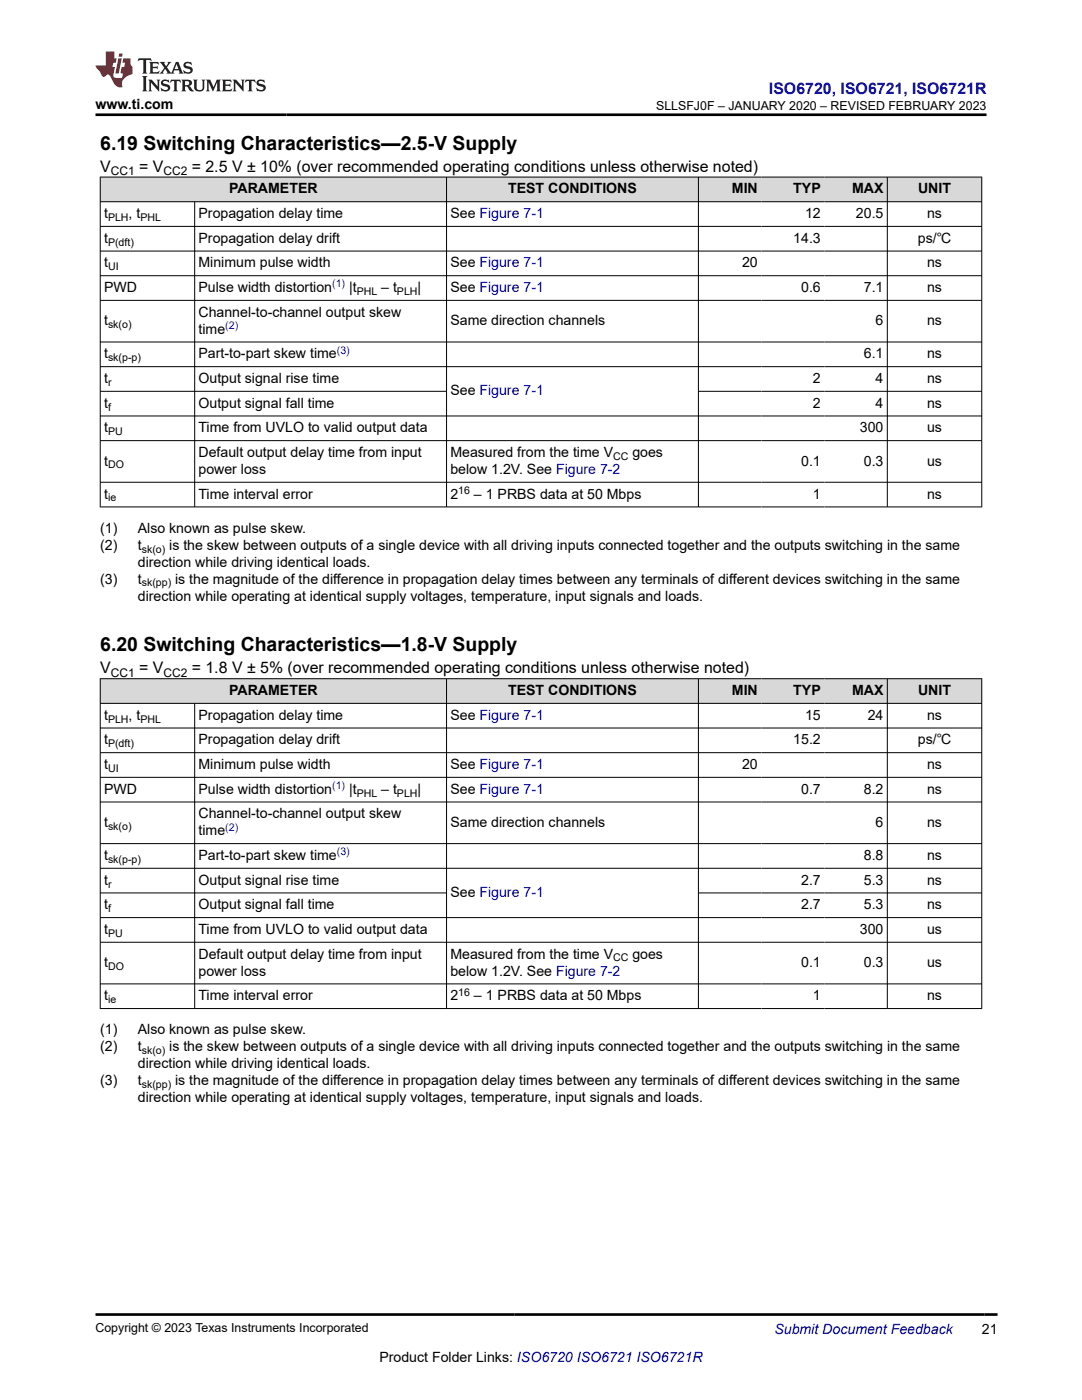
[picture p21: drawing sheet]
<svg xmlns="http://www.w3.org/2000/svg" width="216mm" height="279mm" viewBox="0 0 216 279" stroke-linecap="round" stroke-linejoin="round" font-family="sans-serif">
<defs><g id="words">
<g font-size="3.9">
<text x="20" y="29.9">6.19 Switching Characteristics—2.5-V Supply</text>
<text x="20" y="130">6.20 Switching Characteristics—1.8-V Supply</text>
</g>
<text font-size="3.2" fill="#00f" x="153.4" y="18.7">ISO6720, ISO6721, ISO6721R</text>
<g font-size="3.2">
<text x="20" y="34.3">V</text>
<text x="27.8" y="34.3">= V</text>
<text x="38.3" y="34.3">= 2.5 V ± 10% (over recommended operating conditions unless otherwise noted)</text>
<text x="20" y="134.4">V</text>
<text x="27.8" y="134.4">= V</text>
<text x="38.3" y="134.4">= 1.8 V ± 5% (over recommended operating conditions unless otherwise noted)</text>
</g>
<g font-size="2.8">
<text x="19.1" y="21.8">www.ti.com</text>
<text x="45.7" y="38.6">PARAMETER</text>
<text x="101.4" y="38.6">TEST CONDITIONS</text>
<text x="146" y="38.6">MIN</text>
<text x="158.3" y="38.6">TYP</text>
<text x="170" y="38.6">MAX</text>
<text x="183.2" y="38.6">UNIT</text>
<text x="20.8" y="43.5">t</text>
<text x="25.7" y="43.5">, t</text>
<text x="39.6" y="43.5">Propagation delay time</text>
<text x="89.9" y="43.5">See Figure 7-1</text>
<text x="160.6" y="43.5">12</text>
<text x="170.8" y="43.5">20.5</text>
<text x="185" y="43.5">ns</text>
<text x="20.8" y="48.5">t</text>
<text x="20.8" y="53.4">t</text>
<text x="39.6" y="48.5">Propagation delay drift</text>
<text x="39.6" y="53.4">Minimum pulse width</text>
<text x="89.9" y="53.4">See Figure 7-1</text>
<text x="148.1" y="53.4">20</text>
<text x="158.3" y="48.5">14.3</text>
<text x="183.2" y="48.5">ps/℃</text>
<text x="185" y="53.4">ns</text>
<text x="20.8" y="58.3">PWD</text>
<text x="39.6" y="58.3">Pulse width distortion</text>
<text x="69.7" y="58.3">|t</text>
<text x="76.1" y="58.3">– t</text>
<text x="83.3" y="58.3">|</text>
<text x="89.9" y="58.3">See Figure 7-1</text>
<text x="159.9" y="58.3">0.6</text>
<text x="172.4" y="58.3">7.1</text>
<text x="185" y="58.3">ns</text>
<text x="20.8" y="64.9">t</text>
<text x="39.6" y="63.2">Channel-to-channel output skew</text>
<text x="89.9" y="64.9">Same direction channels</text>
<text x="174.7" y="64.9">6</text>
<text x="185" y="64.9">ns</text>
<text x="20.8" y="71.5">t</text>
<text x="39.6" y="66.6">time</text>
<text x="39.6" y="71.5">Part-to-part skew time</text>
<text x="172.4" y="71.5">6.1</text>
<text x="185" y="71.5">ns</text>
<text x="20.8" y="76.4">t</text>
<text x="39.6" y="76.4">Output signal rise time</text>
<text x="162.2" y="76.4">2</text>
<text x="174.7" y="76.4">4</text>
<text x="185" y="76.4">ns</text>
<text x="20.8" y="81.4">t</text>
<text x="39.6" y="81.4">Output signal fall time</text>
<text x="89.9" y="78.9">See Figure 7-1</text>
<text x="162.2" y="81.4">2</text>
<text x="174.7" y="81.4">4</text>
<text x="185" y="81.4">ns</text>
<text x="20.8" y="86.3">t</text>
<text x="39.6" y="86.3">Time from UVLO to valid output data</text>
<text x="171.6" y="86.3">300</text>
<text x="185" y="86.3">us</text>
<text x="20.8" y="92.9">t</text>
<text x="39.6" y="91.2">Default output delay time from input</text>
<text x="39.6" y="94.6">power loss</text>
<text x="89.9" y="94.6">below 1.2V. See Figure 7-2</text>
<text x="89.9" y="91.2">Measured from the time V</text>
<text x="126.2" y="91.2">goes</text>
<text x="159.9" y="92.9">0.1</text>
<text x="172.4" y="92.9">0.3</text>
<text x="185" y="92.9">us</text>
<text x="20.8" y="99.5">t</text>
<text x="39.6" y="99.5">Time interval error</text>
<text x="89.9" y="99.5">2</text>
<text x="94.6" y="99.5">– 1 PRBS data at 50 Mbps</text>
<text x="162.2" y="99.5">1</text>
<text x="185" y="99.5">ns</text>
<text x="20" y="106.3">(1)</text>
<text x="27.5" y="106.3">Also known as pulse skew.</text>
<text x="20" y="109.7">(2)</text>
<text x="27.5" y="109.7">t</text>
<text x="27.5" y="113.1">direction while driving identical loads.</text>
<text x="33.8" y="109.7">is the skew between outputs of a single device with all driving inputs connected together and the outputs switching in the same</text>
<text x="20" y="116.5">(3)</text>
<text x="27.5" y="119.9">direction while operating at identical supply voltages, temperature, input signals and loads.</text>
<text x="27.5" y="116.5">t</text>
<text x="34.9" y="116.5">is the magnitude of the difference in propagation delay times between any terminals of different devices switching in the same</text>
<text x="20.8" y="143.6">t</text>
<text x="25.7" y="143.6">, t</text>
<text x="39.6" y="143.6">Propagation delay time</text>
<text x="45.7" y="138.7">PARAMETER</text>
<text x="89.9" y="143.6">See Figure 7-1</text>
<text x="101.4" y="138.7">TEST CONDITIONS</text>
<text x="146" y="138.7">MIN</text>
<text x="158.3" y="138.7">TYP</text>
<text x="160.6" y="143.6">15</text>
<text x="170" y="138.7">MAX</text>
<text x="173.1" y="143.6">24</text>
<text x="183.2" y="138.7">UNIT</text>
<text x="185" y="143.6">ns</text>
<text x="20.8" y="148.6">t</text>
<text x="39.6" y="148.6">Propagation delay drift</text>
<text x="158.3" y="148.6">15.2</text>
<text x="183.2" y="148.6">ps/℃</text>
<text x="20.8" y="153.5">t</text>
<text x="39.6" y="153.5">Minimum pulse width</text>
<text x="89.9" y="153.5">See Figure 7-1</text>
<text x="148.1" y="153.5">20</text>
<text x="185" y="153.5">ns</text>
<text x="20.8" y="158.4">PWD</text>
<text x="39.6" y="158.4">Pulse width distortion</text>
<text x="69.7" y="158.4">|t</text>
<text x="76.1" y="158.4">– t</text>
<text x="83.3" y="158.4">|</text>
<text x="89.9" y="158.4">See Figure 7-1</text>
<text x="159.9" y="158.4">0.7</text>
<text x="172.4" y="158.4">8.2</text>
<text x="185" y="158.4">ns</text>
<text x="20.8" y="165">t</text>
<text x="39.6" y="163.3">Channel-to-channel output skew</text>
<text x="39.6" y="166.7">time</text>
<text x="89.9" y="165">Same direction channels</text>
<text x="174.7" y="165">6</text>
<text x="185" y="165">ns</text>
<text x="20.8" y="171.6">t</text>
<text x="39.6" y="171.6">Part-to-part skew time</text>
<text x="172.4" y="171.6">8.8</text>
<text x="185" y="171.6">ns</text>
<text x="20.8" y="176.6">t</text>
<text x="39.6" y="176.6">Output signal rise time</text>
<text x="89.9" y="179">See Figure 7-1</text>
<text x="159.9" y="176.6">2.7</text>
<text x="172.4" y="176.6">5.3</text>
<text x="185" y="176.6">ns</text>
<text x="20.8" y="181.5">t</text>
<text x="39.6" y="181.5">Output signal fall time</text>
<text x="159.9" y="181.5">2.7</text>
<text x="172.4" y="181.5">5.3</text>
<text x="185" y="181.5">ns</text>
<text x="20.8" y="186.4">t</text>
<text x="39.6" y="186.4">Time from UVLO to valid output data</text>
<text x="39.6" y="191.3">Default output delay time from input</text>
<text x="89.9" y="191.3">Measured from the time V</text>
<text x="126.2" y="191.3">goes</text>
<text x="171.6" y="186.4">300</text>
<text x="185" y="186.4">us</text>
<text x="20.8" y="193">t</text>
<text x="39.6" y="194.7">power loss</text>
<text x="89.9" y="194.7">below 1.2V. See Figure 7-2</text>
<text x="159.9" y="193">0.1</text>
<text x="172.4" y="193">0.3</text>
<text x="185" y="193">us</text>
<text x="20.8" y="199.6">t</text>
<text x="39.6" y="199.6">Time interval error</text>
<text x="89.9" y="199.6">2</text>
<text x="94.6" y="199.6">– 1 PRBS data at 50 Mbps</text>
<text x="162.2" y="199.6">1</text>
<text x="185" y="199.6">ns</text>
<text x="20" y="206.4">(1)</text>
<text x="20" y="209.8">(2)</text>
<text x="27.5" y="206.4">Also known as pulse skew.</text>
<text x="27.5" y="209.8">t</text>
<text x="33.8" y="209.8">is the skew between outputs of a single device with all driving inputs connected together and the outputs switching in the same</text>
<text x="27.5" y="213.2">direction while driving identical loads.</text>
<text x="20" y="216.6">(3)</text>
<text x="27.5" y="220">direction while operating at identical supply voltages, temperature, input signals and loads.</text>
<text x="27.5" y="216.6">t</text>
<text x="34.9" y="216.6">is the magnitude of the difference in propagation delay times between any terminals of different devices switching in the same</text>
<text x="195.9" y="266.1">21</text>
<text x="75.7" y="271.7">Product Folder Links: ISO6720 ISO6721 ISO6721R</text>
</g>
<text font-size="2.8" fill="#00f" x="154.5" y="266.2">Submit Document Feedback</text>
<g font-size="2.5">
<text x="130.9" y="21.9">SLLSFJ0F – JANUARY 2020 – REVISED FEBRUARY 2023</text>
<text x="19.1" y="265.9">Copyright © 2023 Texas Instruments Incorporated</text>
</g>
<g font-size="2.4">
<text x="22.1" y="34.9">CC1</text>
<text x="32.6" y="34.9">CC2</text>
<text x="22.1" y="135">CC1</text>
<text x="32.6" y="135">CC2</text>
</g>
<g font-size="2.1">
<text x="21.6" y="44.1">PLH</text>
<text x="28" y="44.1">PHL</text>
<text x="21.6" y="49">P(dft)</text>
<text x="21.6" y="53.9">UI</text>
<text x="71.2" y="58.9">PHL</text>
<text x="79.2" y="58.9">PLH</text>
<text x="21.6" y="65.5">sk(o)</text>
<text x="21.6" y="72.1">sk(p-p)</text>
<text x="21.6" y="77">r</text>
<text x="21.6" y="81.9">f</text>
<text x="21.6" y="86.9">PU</text>
<text x="21.6" y="93.5">DO</text>
<text x="122.3" y="91.8">CC</text>
<text x="21.6" y="100.1">ie</text>
<text x="91.4" y="98.6">16</text>
<text x="28.3" y="110.3">sk(o)</text>
<text x="28.3" y="117">sk(pp)</text>
<text x="21.6" y="144.2">PLH</text>
<text x="21.6" y="149.1">P(dft)</text>
<text x="28" y="144.2">PHL</text>
<text x="21.6" y="154.1">UI</text>
<text x="71.2" y="159">PHL</text>
<text x="79.2" y="159">PLH</text>
<text x="21.6" y="165.6">sk(o)</text>
<text x="21.6" y="172.2">sk(p-p)</text>
<text x="21.6" y="177.1">r</text>
<text x="21.6" y="182">f</text>
<text x="21.6" y="187">PU</text>
<text x="122.3" y="191.9">CC</text>
<text x="21.6" y="193.6">DO</text>
<text x="21.6" y="200.2">ie</text>
<text x="91.4" y="198.7">16</text>
<text x="28.3" y="210.4">sk(o)</text>
<text x="28.3" y="217.2">sk(pp)</text>
</g>
<g font-size="2.1" fill="#00f">
<text x="66.3" y="57.4">(1)</text>
<text x="44.9" y="65.7">(2)</text>
<text x="67.2" y="70.6">(3)</text>
<text x="66.3" y="157.5">(1)</text>
<text x="44.9" y="165.8">(2)</text>
<text x="67.2" y="170.7">(3)</text>
</g>
</g></defs>
<g fill="#d8d8d8">
<path d="M20 35.3h175.9v5h-175.9z" fill-rule="evenodd"/>
<path d="M20.1 35.4h68.9v4.8h-68.9z" fill-rule="evenodd"/>
<path d="M89.2 35.4h50.1v4.8h-50.1z" fill-rule="evenodd"/>
<path d="M139.4 35.4h12.5v4.8h-12.5z" fill-rule="evenodd"/>
<path d="M151.9 35.4h12.6v4.8h-12.6z" fill-rule="evenodd"/>
<path d="M164.5 35.4h12.5v4.8h-12.5z" fill-rule="evenodd"/>
<path d="M177.1 35.4h18.7v4.8h-18.7z" fill-rule="evenodd"/>
</g>
<g fill="none" stroke="#000" stroke-width=".2">
<path d="M19.9 35.3h176.1M20 35.3v65.9M89.1 35.3v65.9M139.4 35.3v65.9M177.1 35.3v65.9M195.9 35.3v65.9M19.9 40.3h176.1M19.9 45.2h176.1M19.9 50.1h176.1M19.9 55h176.1M19.9 59.9h176.1M38.8 40.3v60.9"/>
<path d="M19.9 68.3h176.1M19.9 73.2h176.1M19.9 78.1h69.3M139.4 78.1h56.6M19.9 83h176.1M19.9 87.9h176.1M19.9 96.2h176.1M19.9 101.2h176.1"/>
</g>
<g fill="#d8d8d8">
<path d="M20 135.4h175.9v5h-175.9z" fill-rule="evenodd"/>
<path d="M20.1 135.5h68.9v4.8h-68.9z" fill-rule="evenodd"/>
<path d="M89.2 135.5h50.1v4.8h-50.1z" fill-rule="evenodd"/>
<path d="M139.4 135.5h12.5v4.8h-12.5z" fill-rule="evenodd"/>
<path d="M151.9 135.5h12.6v4.8h-12.6z" fill-rule="evenodd"/>
<path d="M164.5 135.5h12.5v4.8h-12.5z" fill-rule="evenodd"/>
<path d="M177.1 135.5h18.7v4.8h-18.7z" fill-rule="evenodd"/>
</g>
<g fill="none" stroke="#000" stroke-width=".2">
<path d="M19.9 135.4h176.1M20 135.4v65.9M89.1 135.4v65.9M139.4 135.4v65.9M177.1 135.4v65.9M195.9 135.4v65.9M19.9 140.4h176.1M19.9 145.3h176.1M19.9 150.2h176.1M19.9 155.1h176.1M38.8 140.4v60.9M19.9 160.1h176.1"/>
<path d="M19.9 168.4h176.1M19.9 173.3h176.1M19.9 178.2h69.3M139.4 178.2h56.6M19.9 183.1h176.1M19.9 188h176.1M19.9 196.4h176.1M19.9 201.3h176.1"/>
</g>
<path d="M27.7 11.6l-.2 .6 .5-.2h.6v.1v2.2l-.2 .4h1l-.2-.4v-2.2v-.1h.5l.5 .2-.1-.6zM29.8 12.4l.2 .3v1.6l-.2 .4h1.9l.1-.6a1.08 1.08 0 0 1-1.3 .2v-.7h.6l.4 .2v-.7l-.4 .2h-.6v-.5l.2-.2a1 1 0 0 1 1 .3l-.1-.5zM31.8 12.4l1 1.1-1 1.2h.9l-.2-.2 .4-.8 .5 .8-.2 .2h1.6l-.2-.2 .1-.5h1l.1 .5-.1 .2h.9l-.2-.4-.8-1.9h-.5l-1 2.1-.8-1.1 .9-1h-.8l.2 .2-.5 .6-.3-.6 .1-.2zM35.2 12.8l.4 1h-.8zM36.8 12.5a.65 .65 0 0 0-.2 .7 .65 .65 0 0 0 .6 .5l.7 .1 .1 .3a.79 .79 0 0 1-.7 .4 .79 .79 0 0 1-.7-.5l.1 .7 .2-.1a.93 .93 0 0 0 1.1 0 .93 .93 0 0 0 .4-.9 1.46 1.46 0 0 0-1.2-.6l-.1-.3a1.09 1.09 0 0 1 1.2 .2l-.2-.6-.1 .1-.6-.2zM28.4 15.2l.2 .4v2.2l-.2 .4h1l-.2-.4v-2.2l.2-.4zM29.6 15.9l.2 .4v1.5l-.2 .4h.8l-.3-.4v-1.3l1.7 1.8v-2l.2-.4h-.8l.2 .2 .1 1.1-1.2-1.3zM32.3 16a.65 .65 0 0 0-.2 .8 .65 .65 0 0 0 .7 .4l.6 .2 .1 .2a.79 .79 0 0 1-.7 .4 .79 .79 0 0 1-.7-.5l.1 .7 .2-.1a.93 .93 0 0 0 1.1 .1 .93 .93 0 0 0 .4-1 1.46 1.46 0 0 0-1.2-.5l-.1-.4a1.09 1.09 0 0 1 1.2 .2l-.2-.6-.1 .1-.6-.1zM34.1 15.9l-.1 .6a.63 .63 0 0 1 .7-.3l.1 1.6-.3 .4h1l-.2-.4v-1.6a.66 .66 0 0 1 .8 .3l-.1-.6zM36.2 15.9l.2 .4v1.5l-.2 .4h.9l-.2-.2v-.7h.5l.1 .2a.79 .79 0 0 0 1.2 .6l-1-.9a.61 .61 0 0 0 .6-.6 .61 .61 0 0 0-.5-.7zM36.9 16.2h.2a.47 .47 0 0 1 .5 .1 .47 .47 0 0 1 .1 .5l-.2 .1-.6 .1zM38.5 15.9l.2 .2a2.27 2.27 0 0 0 .4 2 1.04 1.04 0 0 0 1.7-.7v-1.3l.2-.2h-.8l.2 .4v1.1a.6 .6 0 0 1-.6 .6 .6 .6 0 0 1-.6-.6v-1.1l.3-.4zM41.1 15.9l.2 .4v1.5l-.2 .4h.7l-.2-.4v-1.4l.9 1.9 .8-1.9v1.4l-.2 .4h1l-.3-.4v-1.5l.3-.4h-.8l-.7 1.5-.7-1.5zM44.3 15.9l.2 .4v1.5l-.2 .4h1.9l.1-.6a1.09 1.09 0 0 1-1.3 .2v-.7h.6l.4 .2v-.6l-.4 .2h-.6v-.6l.2-.1a1.01 1.01 0 0 1 1 .3l-.1-.6zM46.4 15.9l.3 .4v1.5l-.3 .4h.8l-.2-.4v-1.3l1.6 1.8v-2l.2-.4h-.7l.2 .2v1.1l-1.2-1.3zM49 15.9l-.1 .6a.63 .63 0 0 1 .8-.3v1.6l-.3 .4h1l-.2-.4v-1.6a.66 .66 0 0 1 .8 .3l-.1-.6zM51.4 16a.65 .65 0 0 0-.2 .8 .65 .65 0 0 0 .6 .4l.6 .2 .2 .2a.79 .79 0 0 1-.8 .4 .79 .79 0 0 1-.6-.5l.1 .7 .2-.1a.93 .93 0 0 0 1 .1 .93 .93 0 0 0 .5-1 1.46 1.46 0 0 0-1.3-.5l-.1-.4a1.09 1.09 0 0 1 1.3 .2l-.2-.6-.2 .1-.5-.1z" fill="#231f20"/>
<path d="M21.1 10.3v2.7h-2.1l.1 .4 .9 1a.95 .95 0 0 0 .9 .9 .59 .59 0 0 1 .6-.4 .59 .59 0 0 1 .5 .3l.4 .8a1.59 1.59 0 0 0 2.1 1.4 1.61 1.61 0 0 1 1-2.3l1-.3-.1-1.5a1.59 1.59 0 0 1-.4-1.7h-1.4l-.2 .9h.5l-.1 .9h-.5l-.2 .9v.3l.4 .1-.2 .9h-.6a.73 .73 0 0 1-1.1-.7l.3-1.5h-.5l.2-.9h.5l.2-.9h-.5v-1.3zM23.6 11.6l-.6 3.1h.7l.6-3.1zM23.8 10.7l-.1 .6h.7l.1-.6z" fill="#ed1c24"/>
<path d="M19.1 22.9h177.8M19.1 262.3h179.9" fill="none" stroke="#000" stroke-width=".53"/>
<use href="#words"/>
</svg>
